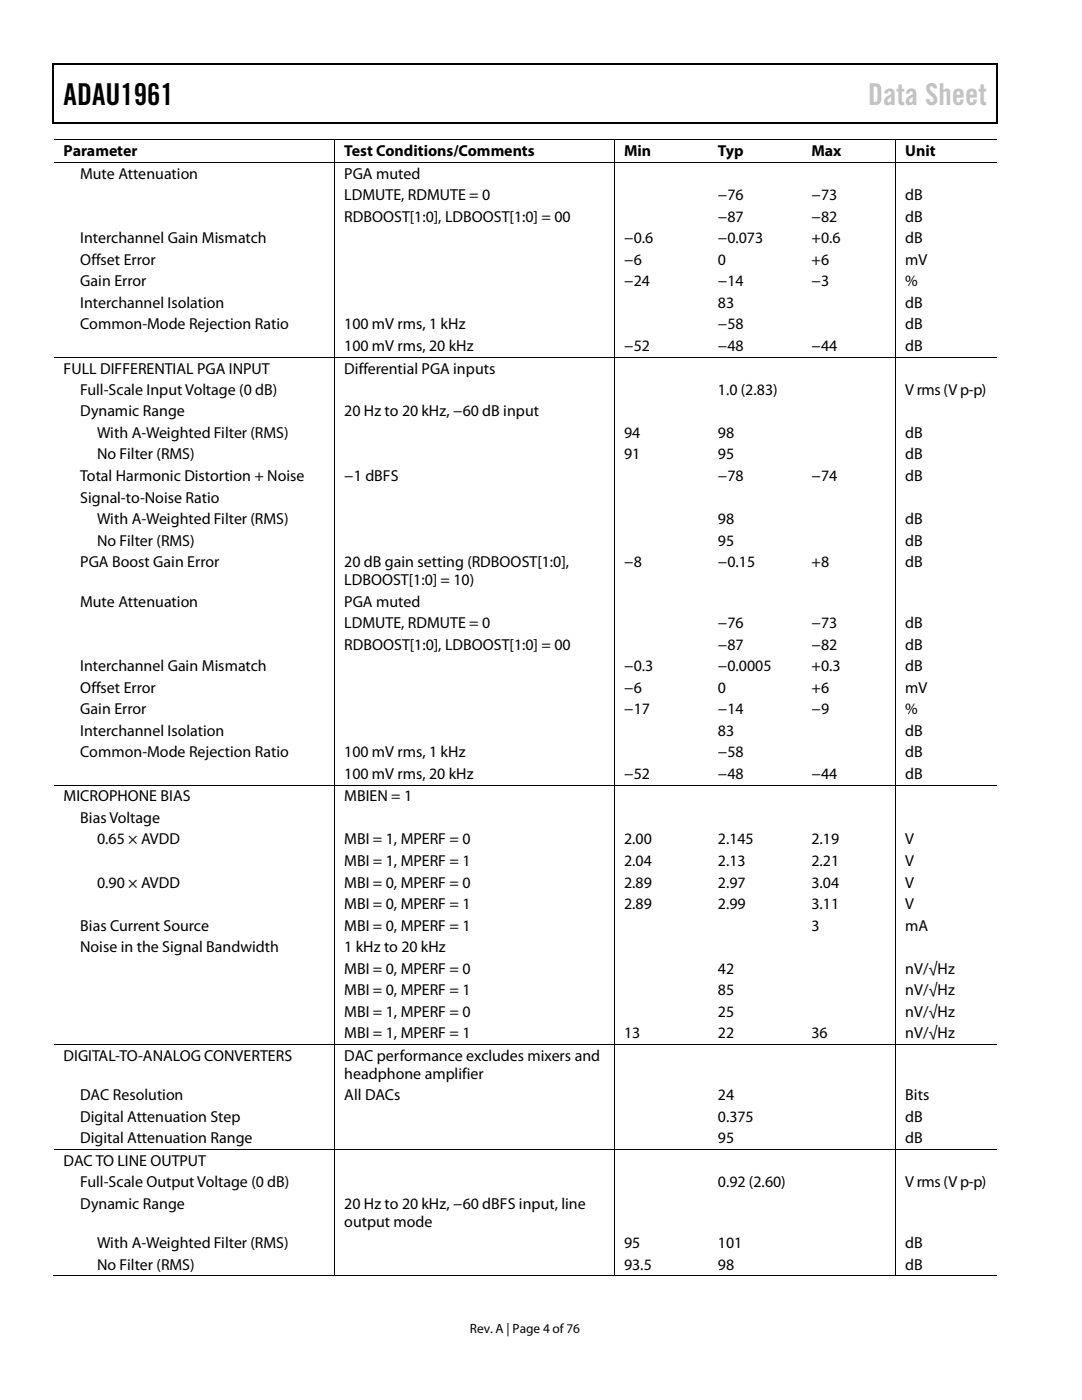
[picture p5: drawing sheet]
<svg xmlns="http://www.w3.org/2000/svg" width="216mm" height="279mm" viewBox="0 0 216 279" stroke-linecap="round" stroke-linejoin="round" font-family="sans-serif">
<defs><g id="words">
<text font-size="6" x="12.7" y="20.9">ADAU1961</text>
<text font-size="6" fill="#c1c1c1" x="173.2" y="20.9">Data Sheet</text>
<g font-size="3.2">
<text x="12.7" y="31.2">Parameter</text>
<text x="16" y="35.7">Mute Attenuation</text>
<text x="68.7" y="31.2">Test Conditions/Comments</text>
<text x="68.7" y="35.7">PGA muted</text>
<text x="124.5" y="31.2">Min</text>
<text x="143.3" y="31.2">Typ</text>
<text x="161.9" y="31.2">Max</text>
<text x="180.6" y="31.2">Unit</text>
<text x="68.7" y="40">LDMUTE, RDMUTE = 0</text>
<text x="143.3" y="40">−76</text>
<text x="161.9" y="40">−73</text>
<text x="180.6" y="40">dB</text>
<text x="68.7" y="44.3">RDBOOST[1:0], LDBOOST[1:0] = 00</text>
<text x="143.3" y="44.3">−87</text>
<text x="161.9" y="44.3">−82</text>
<text x="180.6" y="44.3">dB</text>
<text x="16" y="48.6">Interchannel Gain Mismatch</text>
<text x="16" y="52.9">Offset Error</text>
<text x="124.5" y="48.6">−0.6</text>
<text x="124.5" y="52.9">−6</text>
<text x="143.3" y="48.6">−0.073</text>
<text x="143.3" y="52.9">0</text>
<text x="161.9" y="48.6">+0.6</text>
<text x="161.9" y="52.9">+6</text>
<text x="180.6" y="48.6">dB</text>
<text x="180.6" y="52.9">mV</text>
<text x="16" y="57.2">Gain Error</text>
<text x="124.5" y="57.2">−24</text>
<text x="143.3" y="57.2">−14</text>
<text x="161.9" y="57.2">−3</text>
<text x="180.6" y="57.2">%</text>
<text x="16" y="61.5">Interchannel Isolation</text>
<text x="16" y="65.7">Common-Mode Rejection Ratio</text>
<text x="68.7" y="65.7">100 mV rms, 1 kHz</text>
<text x="143.3" y="65.7">−58</text>
<text x="143.3" y="61.5">83</text>
<text x="180.6" y="65.7">dB</text>
<text x="180.6" y="61.5">dB</text>
<text x="68.7" y="70.1">100 mV rms, 20 kHz</text>
<text x="124.5" y="70.1">−52</text>
<text x="143.3" y="70.1">−48</text>
<text x="161.9" y="70.1">−44</text>
<text x="180.6" y="70.1">dB</text>
<text x="12.7" y="74.5">FULL DIFFERENTIAL PGA INPUT</text>
<text x="68.7" y="74.5">Differential PGA inputs</text>
<text x="16" y="78.8">Full-Scale Input Voltage (0 dB)</text>
<text x="16" y="83.1">Dynamic Range</text>
<text x="68.7" y="83.1">20 Hz to 20 kHz, −60 dB input</text>
<text x="143.3" y="78.8">1.0 (2.83)</text>
<text x="180.6" y="78.8">V rms (V p-p)</text>
<text x="19.4" y="87.4">With A-Weighted Filter (RMS)</text>
<text x="124.5" y="87.4">94</text>
<text x="143.3" y="87.4">98</text>
<text x="180.6" y="87.4">dB</text>
<text x="19.4" y="91.7">No Filter (RMS)</text>
<text x="124.5" y="91.7">91</text>
<text x="143.3" y="91.7">95</text>
<text x="180.6" y="91.7">dB</text>
<text x="16" y="96">Total Harmonic Distortion + Noise</text>
<text x="16" y="100.3">Signal-to-Noise Ratio</text>
<text x="68.7" y="96">−1 dBFS</text>
<text x="143.3" y="96">−78</text>
<text x="161.9" y="96">−74</text>
<text x="180.6" y="96">dB</text>
<text x="19.4" y="104.6">With A-Weighted Filter (RMS)</text>
<text x="143.3" y="104.6">98</text>
<text x="180.6" y="104.6">dB</text>
<text x="16" y="113.2">PGA Boost Gain Error</text>
<text x="19.4" y="108.9">No Filter (RMS)</text>
<text x="68.7" y="113.2">20 dB gain setting (RDBOOST[1:0],</text>
<text x="124.5" y="113.2">−8</text>
<text x="143.3" y="108.9">95</text>
<text x="143.3" y="113.2">−0.15</text>
<text x="161.9" y="113.2">+8</text>
<text x="180.6" y="108.9">dB</text>
<text x="180.6" y="113.2">dB</text>
<text x="68.7" y="116.8">LDBOOST[1:0] = 10)</text>
<text x="16" y="121.1">Mute Attenuation</text>
<text x="68.7" y="121.1">PGA muted</text>
<text x="68.7" y="125.4">LDMUTE, RDMUTE = 0</text>
<text x="143.3" y="125.4">−76</text>
<text x="161.9" y="125.4">−73</text>
<text x="180.6" y="125.4">dB</text>
<text x="68.7" y="129.7">RDBOOST[1:0], LDBOOST[1:0] = 00</text>
<text x="143.3" y="129.7">−87</text>
<text x="161.9" y="129.7">−82</text>
<text x="180.6" y="129.7">dB</text>
<text x="16" y="134">Interchannel Gain Mismatch</text>
<text x="124.5" y="134">−0.3</text>
<text x="143.3" y="134">−0.0005</text>
<text x="161.9" y="134">+0.3</text>
<text x="180.6" y="134">dB</text>
<text x="16" y="138.3">Offset Error</text>
<text x="16" y="142.6">Gain Error</text>
<text x="124.5" y="138.3">−6</text>
<text x="124.5" y="142.6">−17</text>
<text x="143.3" y="138.3">0</text>
<text x="143.3" y="142.6">−14</text>
<text x="161.9" y="138.3">+6</text>
<text x="161.9" y="142.6">−9</text>
<text x="180.6" y="138.3">mV</text>
<text x="180.6" y="142.6">%</text>
<text x="16" y="146.9">Interchannel Isolation</text>
<text x="143.3" y="146.9">83</text>
<text x="180.6" y="146.9">dB</text>
<text x="16" y="151.2">Common-Mode Rejection Ratio</text>
<text x="68.7" y="151.2">100 mV rms, 1 kHz</text>
<text x="68.7" y="155.4">100 mV rms, 20 kHz</text>
<text x="124.5" y="155.4">−52</text>
<text x="143.3" y="151.2">−58</text>
<text x="143.3" y="155.4">−48</text>
<text x="161.9" y="155.4">−44</text>
<text x="180.6" y="151.2">dB</text>
<text x="180.6" y="155.4">dB</text>
<text x="12.7" y="159.9">MICROPHONE BIAS</text>
<text x="68.7" y="159.9">MBIEN = 1</text>
<text x="16" y="164.2">Bias Voltage</text>
<text x="19.4" y="168.5">0.65 × AVDD</text>
<text x="68.7" y="168.5">MBI = 1, MPERF = 0</text>
<text x="68.7" y="172.8">MBI = 1, MPERF = 1</text>
<text x="124.5" y="168.5">2.00</text>
<text x="124.5" y="172.8">2.04</text>
<text x="143.3" y="168.5">2.145</text>
<text x="143.3" y="172.8">2.13</text>
<text x="161.9" y="168.5">2.19</text>
<text x="161.9" y="172.8">2.21</text>
<text x="180.6" y="168.5">V</text>
<text x="180.6" y="172.8">V</text>
<text x="19.4" y="177.1">0.90 × AVDD</text>
<text x="68.7" y="177.1">MBI = 0, MPERF = 0</text>
<text x="124.5" y="177.1">2.89</text>
<text x="143.3" y="177.1">2.97</text>
<text x="161.9" y="177.1">3.04</text>
<text x="180.6" y="177.1">V</text>
<text x="16" y="185.7">Bias Current Source</text>
<text x="68.7" y="181.4">MBI = 0, MPERF = 1</text>
<text x="68.7" y="185.7">MBI = 0, MPERF = 1</text>
<text x="124.5" y="181.4">2.89</text>
<text x="143.3" y="181.4">2.99</text>
<text x="161.9" y="185.7">3</text>
<text x="161.9" y="181.4">3.11</text>
<text x="180.6" y="185.7">mA</text>
<text x="180.6" y="181.4">V</text>
<text x="16" y="190">Noise in the Signal Bandwidth</text>
<text x="68.7" y="190">1 kHz to 20 kHz</text>
<text x="68.7" y="194.3">MBI = 0, MPERF = 0</text>
<text x="143.3" y="194.3">42</text>
<text x="180.6" y="194.3">nV/√Hz</text>
<text x="68.7" y="198.6">MBI = 0, MPERF = 1</text>
<text x="68.7" y="202.9">MBI = 1, MPERF = 0</text>
<text x="143.3" y="198.6">85</text>
<text x="143.3" y="202.9">25</text>
<text x="180.6" y="202.9">nV/√Hz</text>
<text x="180.6" y="198.6">nV/√Hz</text>
<text x="68.7" y="207.2">MBI = 1, MPERF = 1</text>
<text x="124.5" y="207.2">13</text>
<text x="143.3" y="207.2">22</text>
<text x="161.9" y="207.2">36</text>
<text x="180.6" y="207.2">nV/√Hz</text>
<text x="12.7" y="211.7">DIGITAL-TO-ANALOG CONVERTERS</text>
<text x="68.7" y="211.7">DAC performance excludes mixers and</text>
<text x="68.7" y="215.3">headphone amplifier</text>
<text x="16" y="219.5">DAC Resolution</text>
<text x="68.7" y="219.5">All DACs</text>
<text x="143.3" y="219.5">24</text>
<text x="180.6" y="219.5">Bits</text>
<text x="16" y="223.9">Digital Attenuation Step</text>
<text x="143.3" y="223.9">0.375</text>
<text x="180.6" y="223.9">dB</text>
<text x="12.7" y="232.6">DAC TO LINE OUTPUT</text>
<text x="16" y="228.1">Digital Attenuation Range</text>
<text x="143.3" y="228.1">95</text>
<text x="180.6" y="228.1">dB</text>
<text x="16" y="236.9">Full-Scale Output Voltage (0 dB)</text>
<text x="143.3" y="236.9">0.92 (2.60)</text>
<text x="180.6" y="236.9">V rms (V p-p)</text>
<text x="16" y="241.2">Dynamic Range</text>
<text x="68.7" y="241.2">20 Hz to 20 kHz, −60 dBFS input, line</text>
<text x="68.7" y="244.8">output mode</text>
<text x="19.4" y="249.1">With A-Weighted Filter (RMS)</text>
<text x="124.5" y="249.1">95</text>
<text x="143.3" y="249.1">101</text>
<text x="180.6" y="249.1">dB</text>
<text x="19.4" y="253.4">No Filter (RMS)</text>
<text x="124.5" y="253.4">93.5</text>
<text x="143.3" y="253.4">98</text>
<text x="180.6" y="253.4">dB</text>
</g>
<text font-size="2.7" x="93.8" y="266">Rev. A | Page 4 of76</text>
</g></defs>
<g fill="#000">
<path d="M10.5 12.7h.3v1h-.3zM10.5 12.7h.3v.3h-.3zM133.3 12.7h.3v.3h-.3zM198.8 12.7h.2v1h-.2zM198.8 12.7h.2v.3h-.2zM10.5 24.4h.3v.2h-.3zM66.7 27.9h.2v.1h-.2zM66.7 32.4h.2v.2h-.2zM122.6 27.9h.2v.1h-.2zM122.6 32.4h.2v.2h-.2zM133.1 24.4h.2v.2h-.2zM141.4 27.9h.1v.1h-.1z"/>
<path d="M141.4 32.4h.1v.2h-.1zM160 27.9h.2v.1h-.2zM160 32.4h.2v.2h-.2zM178.7 27.9h.2v.1h-.2zM178.7 32.4h.2v.2h-.2zM198.8 24.4h.2v.2h-.2zM66.7 71.2h.2v.2h-.2zM122.6 71.2h.2v.2h-.2zM141.4 71.2h.1v.2h-.1zM160 71.2h.2v.2h-.2zM178.7 71.2h.2v.2h-.2zM66.7 156.6h.2v.2h-.2z"/>
<path d="M122.6 156.6h.2v.2h-.2zM141.4 156.6h.1v.2h-.1zM160 156.6h.2v.2h-.2zM178.7 156.6h.2v.2h-.2zM66.7 208.4h.2v.1h-.2zM122.6 208.4h.2v.1h-.2zM141.4 208.4h.1v.1h-.1zM160 208.4h.2v.1h-.2zM178.7 208.4h.2v.1h-.2zM66.7 229.3h.2v.2h-.2zM122.6 229.3h.2v.2h-.2zM141.4 229.3h.1v.2h-.1z"/>
<path d="M160 229.3h.2v.2h-.2zM178.7 229.3h.2v.2h-.2zM66.7 254.5h.2v.2h-.2zM122.6 254.5h.2v.2h-.2zM141.1 254.5h.2v.2h-.2zM159.8 254.5h.1v.2h-.1zM178.7 254.5h.2v.2h-.2z"/>
</g>
<path d="M10.7 13.7v10.7M10.8 12.8h122.5M133.6 12.8h65.2M198.9 13.7v10.7M10.8 24.5h188" fill="none" stroke="#000" stroke-width=".25"/>
<g fill="none" stroke="#000" stroke-width=".2">
<path d="M10.8 27.9h55.9M10.8 32.5h55.9M66.8 28v4.4M66.8 32.6v38.6M66.9 27.9h55.7M66.9 32.5h55.7M122.7 28v4.4M122.7 32.6v38.6M122.8 27.9h18.6M122.8 32.5h18.6M141.5 27.9h18.5M141.5 32.5h18.5"/>
<path d="M160.2 27.9h18.5M160.2 32.5h18.5M178.8 28v4.4M178.8 32.6v38.6M178.9 27.9h19.9M178.9 32.5h19.9M10.8 71.3h55.9M66.8 71.4v85.2M66.9 71.3h55.7M122.7 71.4v85.2M122.8 71.3h18.6M141.5 71.3h18.5"/>
<path d="M160.2 71.3h18.5M178.8 71.4v85.2M178.9 71.3h19.9M10.8 156.7h55.9M66.8 156.8v51.6M66.9 156.7h55.7M122.7 156.8v51.6M122.8 156.7h18.6M141.5 156.7h18.5M160.2 156.7h18.5M178.8 156.8v51.6M178.9 156.7h19.9"/>
<path d="M10.8 208.4h55.9M66.8 208.5v20.8M66.9 208.4h55.7M122.7 208.5v20.8M122.8 208.4h18.6M141.5 208.4h18.5M160.2 208.4h18.5M178.8 208.5v20.8M178.9 208.4h19.9M10.8 229.4h55.9M66.8 229.5v25.1M66.9 229.4h55.7"/>
<path d="M122.7 229.5v25.1M122.8 229.4h18.6M141.5 229.4h18.5M160.2 229.4h18.5M178.8 229.5v25.1M178.9 229.4h19.9M10.5 254.6h56.2M66.9 254.6h55.7M122.8 254.6h55.9M178.9 254.6h19.9"/>
</g>
<use href="#words"/>
</svg>
